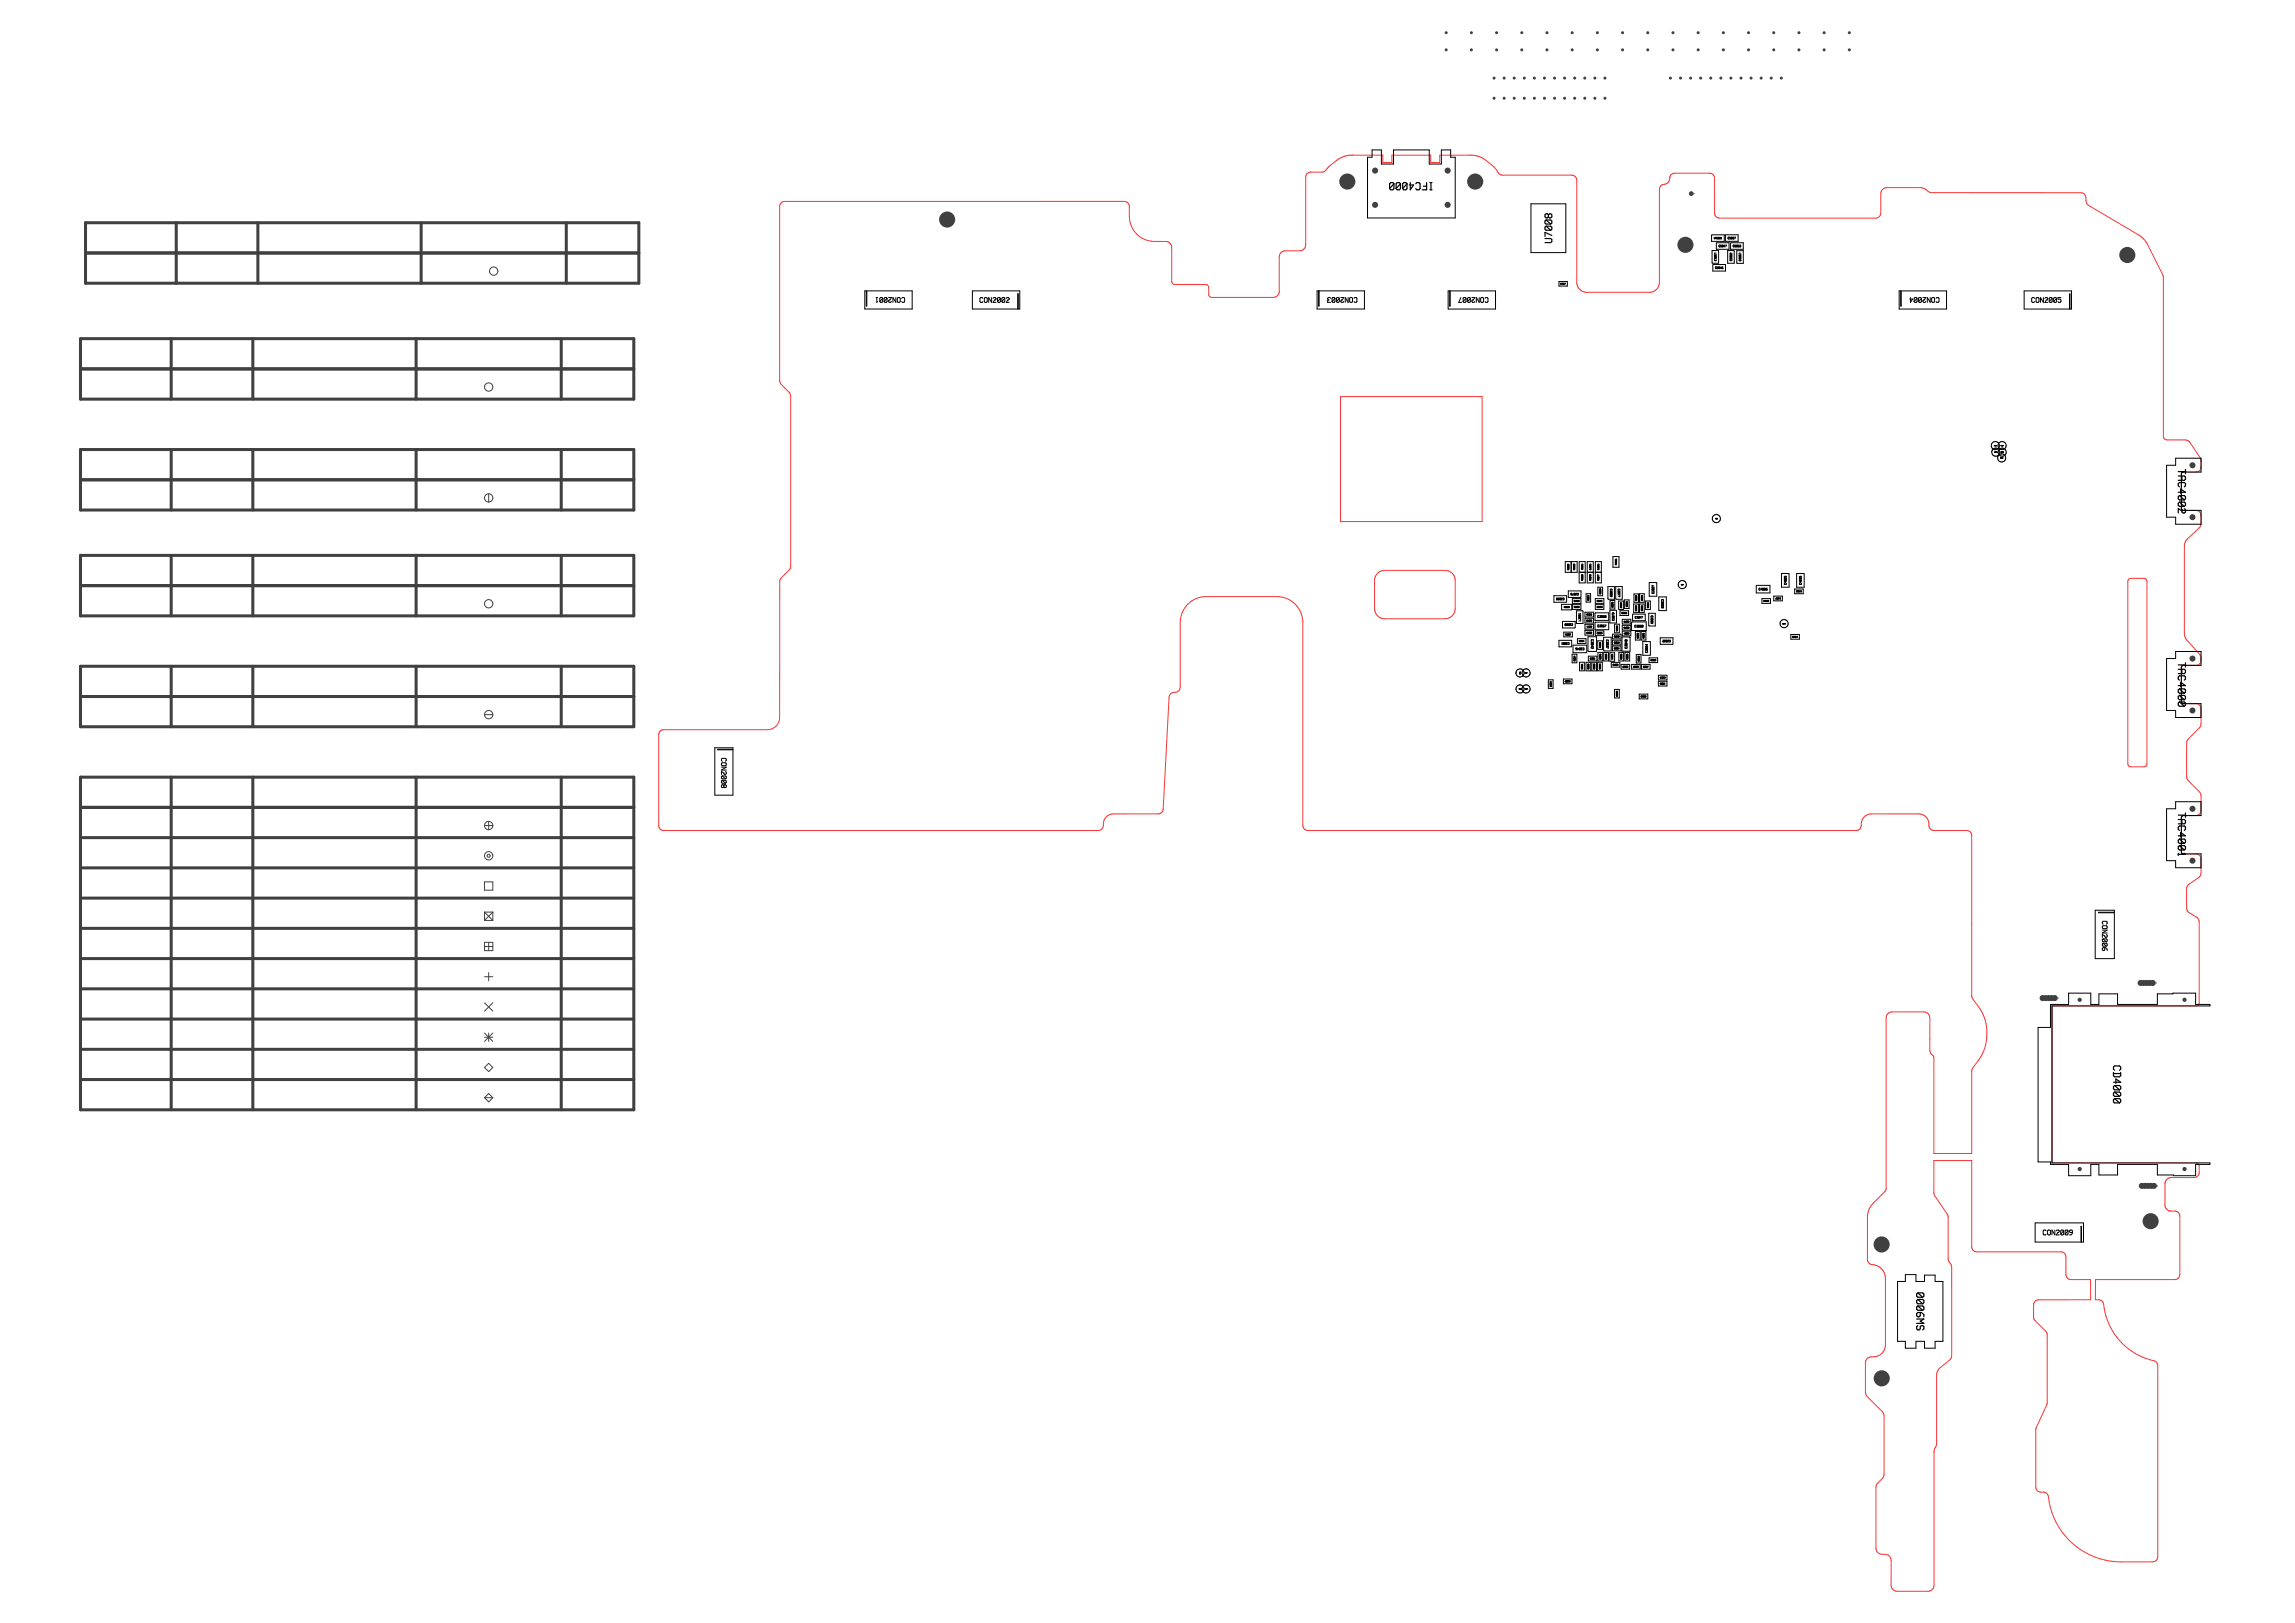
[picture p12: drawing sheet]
<svg xmlns="http://www.w3.org/2000/svg" width="297mm" height="210mm" viewBox="0 0 297 210" stroke-linecap="round" stroke-linejoin="round" font-family="sans-serif">
<defs><g id="words">
<g font-size="1.5">
<text x="178.1" y="24.7">IFC4000</text>
<text x="247.5" y="167" transform="rotate(90 247.5 167)">SW9000</text>
</g>
<text font-size="1.4" x="199.7" y="27.5" transform="rotate(90 199.7 27.5)">U7008</text>
<g font-size="1">
<text x="111.9" y="39.2">CON2001</text>
<text x="129.5" y="38.4" transform="rotate(-180 129.5 38.4)">CON2002</text>
<text x="170.4" y="39.2">CON2003</text>
<text x="187.3" y="39.2">CON2007</text>
<text x="245.7" y="39.2">CON2004</text>
<text x="265.7" y="38.4" transform="rotate(-180 265.7 38.4)">CON2005</text>
<text x="267.1" y="159.1" transform="rotate(-180 267.1 159.1)">CON2009</text>
</g>
<g font-size=".4">
<text x="222.7" y="34.5" transform="rotate(-180 222.7 34.5)">C5046</text>
<text x="223.1" y="31.7" transform="rotate(-180 223.1 31.7)">C5047</text>
<text x="223.8" y="32.7" transform="rotate(90 223.8 32.7)">C5052</text>
<text x="224.3" y="30.7" transform="rotate(-180 224.3 30.7)">C5057</text>
<text x="225" y="31.7" transform="rotate(-180 225 31.7)">C5053</text>
<text x="201.1" y="77.6">C3028</text>
<text x="202.9" y="77">C3075</text>
<text x="213.7" y="75.7" transform="rotate(90 213.7 75.7)">C3027</text>
<text x="228.4" y="76.1" transform="rotate(-180 228.4 76.1)">C4006</text>
<text x="230.8" y="74.5" transform="rotate(90 230.8 74.5)">C4005</text>
<text x="232.8" y="74.5" transform="rotate(90 232.8 74.5)">C4035</text>
<text x="201.7" y="83.4">C3081</text>
<text x="202.2" y="81">C3088</text>
<text x="204.3" y="79.4" transform="rotate(90 204.3 79.4)">L3001</text>
<text x="207.5" y="83.9" transform="rotate(-90 207.5 83.9)">C3037</text>
<text x="207.5" y="80.8" transform="rotate(-180 207.5 80.8)">C3067</text>
<text x="207.5" y="79.6" transform="rotate(-180 207.5 79.6)">C3068</text>
<text x="208.6" y="79.3" transform="rotate(90 208.6 79.3)">C3079</text>
<text x="210.2" y="82.8" transform="rotate(90 210.2 82.8)">C3040</text>
<text x="212.3" y="79.7" transform="rotate(-180 212.3 79.7)">C3047</text>
<text x="212.3" y="80.9" transform="rotate(-180 212.3 80.9)">C3050</text>
<text x="212.9" y="83.3" transform="rotate(90 212.9 83.3)">C3024</text>
<text x="214.8" y="83.1">C3032</text>
<text x="203.5" y="84.1">C3046</text>
</g>
<g font-size=".3">
<text x="222.5" y="30.7" transform="rotate(-180 222.5 30.7)">VR5001</text>
<text x="202.8" y="73" transform="rotate(90 202.8 73)">R3082</text>
<text x="203.6" y="73" transform="rotate(90 203.6 73)">R3083</text>
<text x="204.6" y="74.4" transform="rotate(90 204.6 74.4)">R3080</text>
<text x="205.7" y="74.4" transform="rotate(90 205.7 74.4)">R3078</text>
<text x="206.7" y="74.4" transform="rotate(90 206.7 74.4)">R3077</text>
<text x="209" y="72.3" transform="rotate(90 209 72.3)">R3026</text>
<text x="202.2" y="78.7">C3084</text>
</g>
<g font-size=".2">
<text x="202.4" y="36.6" transform="rotate(-180 202.4 36.6)">C7017</text>
<text x="203.5" y="77.9">C3078</text>
<text x="207" y="76.2" transform="rotate(90 207 76.2)">C3033</text>
<text x="207.1" y="77.7" transform="rotate(-180 207.1 77.7)">C3074</text>
<text x="211.6" y="77.1" transform="rotate(90 211.6 77.1)">R3009</text>
<text x="228.7" y="77.7" transform="rotate(-180 228.7 77.7)">C4090</text>
<text x="229.6" y="77.5">C4007</text>
<text x="232.3" y="76.6">C4010</text>
<text x="203.1" y="82" transform="rotate(-180 203.1 82)">C3082</text>
<text x="203.5" y="78.6">C3076</text>
<text x="204.8" y="82.9" transform="rotate(-180 204.8 82.9)">C3011</text>
<text x="205.1" y="79.6">C3066</text>
<text x="205.1" y="80.4">C3070</text>
<text x="205.1" y="81.2">C3071</text>
<text x="205.1" y="82">C3072</text>
<text x="207.1" y="81.8" transform="rotate(-180 207.1 81.8)">C3069</text>
<text x="207.1" y="78.5" transform="rotate(-180 207.1 78.5)">C3073</text>
<text x="209.3" y="82.3" transform="rotate(-180 209.3 82.3)">C3030</text>
<text x="209.3" y="83.8" transform="rotate(-180 209.3 83.8)">C3054</text>
<text x="209.3" y="83" transform="rotate(-180 209.3 83)">C3063</text>
<text x="209.9" y="82.1">C3004</text>
<text x="209.9" y="81.3">C3048</text>
<text x="209.9" y="80.5">C3049</text>
<text x="210.3" y="79.2" transform="rotate(-180 210.3 79.2)">C3065</text>
<text x="232.4" y="82.3" transform="rotate(-180 232.4 82.3)">C4014</text>
<text x="200.6" y="88.2" transform="rotate(90 200.6 88.2)">C3029</text>
<text x="202.3" y="88.3">C3009</text>
<text x="203.6" y="84.9" transform="rotate(90 203.6 84.9)">C3064</text>
<text x="204.6" y="85.9" transform="rotate(90 204.6 85.9)">C3021</text>
<text x="205.4" y="85.9" transform="rotate(90 205.4 85.9)">C3055</text>
<text x="206.2" y="85.9" transform="rotate(90 206.2 85.9)">C3058</text>
<text x="206.2" y="85.1" transform="rotate(-180 206.2 85.1)">C3051</text>
<text x="207" y="84.6" transform="rotate(90 207 84.6)">C3045</text>
<text x="207.7" y="84.6" transform="rotate(90 207.7 84.6)">C3038</text>
<text x="208.5" y="86.1">C3043</text>
<text x="209.7" y="84.6" transform="rotate(90 209.7 84.6)">C3035</text>
<text x="209.8" y="86.4">C3062</text>
<text x="210.5" y="84.6" transform="rotate(90 210.5 84.6)">C3036</text>
<text x="211.2" y="86.4">C3059</text>
<text x="211.9" y="84.9" transform="rotate(90 211.9 84.9)">C3013</text>
<text x="213.1" y="86.2" transform="rotate(-180 213.1 86.2)">C3057</text>
<text x="214.1" y="85.3" transform="rotate(-180 214.1 85.3)">C3089</text>
<text x="214.6" y="87.8">C3019</text>
<text x="215.3" y="88.4" transform="rotate(-180 215.3 88.4)">C3031</text>
<text x="212.1" y="90.2">C3010</text>
</g>
</g></defs>
<g fill="#404040">
<circle cx="218.9" cy="25.1" r=".31"/>
<circle cx="278.6" cy="127.2" r=".39"/>
<circle cx="278.2" cy="127.2" r=".39"/>
<circle cx="277.8" cy="127.2" r=".39"/>
<circle cx="277.4" cy="127.2" r=".39"/>
<circle cx="277" cy="127.2" r=".39"/>
<circle cx="264.3" cy="129.1" r=".39"/>
<circle cx="264.7" cy="129.1" r=".39"/>
<circle cx="265.1" cy="129.1" r=".39"/>
<circle cx="265.5" cy="129.1" r=".39"/>
<circle cx="265.9" cy="129.1" r=".39"/>
<circle cx="278.7" cy="153.4" r=".39"/>
<circle cx="278.4" cy="153.4" r=".39"/>
<circle cx="278" cy="153.4" r=".39"/>
<circle cx="277.6" cy="153.4" r=".39"/>
<circle cx="277.2" cy="153.4" r=".39"/>
</g>
<g fill="none" stroke="#404040" stroke-width=".39">
<path d="M11.1 28.8h71.6v7.8h-71.6zM11.1 32.7h71.6M22.8 28.8v7.8M33.4 28.8v7.8M54.5 28.8v7.8M73.3 28.8v7.8M10.4 43.8h71.6v7.8h-71.6zM10.4 58.2h71.6v7.8h-71.6zM10.4 47.7h71.6M22.2 43.8v7.8M22.2 58.2v7.8M32.7 43.8v7.8"/>
<path d="M32.7 58.2v7.8M53.8 43.8v7.8M53.8 58.2v7.8M72.6 43.8v7.8M72.6 58.2v7.8M10.4 71.9h71.6v7.8h-71.6zM10.4 75.8h71.6M10.4 62.1h71.6M22.2 71.9v7.8M32.7 71.9v7.8M53.8 71.9v7.8M72.6 71.9v7.8"/>
<path d="M10.4 86.2h71.6v7.8h-71.6zM10.4 90.1h71.6M22.2 86.2v7.8M32.7 86.2v7.8M53.8 86.2v7.8M72.6 86.2v7.8M10.4 100.6h71.6v43h-71.6zM10.4 104.5h71.6M10.4 108.4h71.6M10.4 112.3h71.6M10.4 116.2h71.6M22.2 100.6v43"/>
<path d="M32.7 100.6v43M53.8 100.6v43M72.6 100.6v43M10.4 120.1h71.6M10.4 124h71.6M10.4 127.9h71.6M10.4 131.9h71.6M10.4 135.8h71.6M10.4 139.7h71.6"/>
</g>
<g fill="none" stroke="#404040" stroke-width=".13">
<path d="M63.2 63.9v1.1M62.7 92.5a.54 .54 0 0 1 .5-.6 .54 .54 0 0 1 .6 .6M62.7 92.5a.54 .54 0 0 0 .5 .5 .54 .54 0 0 0 .6-.5M62.7 92.5h1.1M62.7 106.8a.54 .54 0 0 1 .5-.5 .54 .54 0 0 1 .6 .5M62.7 106.8a.54 .54 0 0 0 .5 .6 .54 .54 0 0 0 .6-.6M62.7 106.8h1.1M62.7 114.1h1.1v1.1h-1.1zM62.7 118v1.1M62.7 119.1h1.1M62.7 118h1.1M62.7 118l1.1 1.1"/>
<path d="M63.2 106.3v1.1M63.8 118v1.1M63.8 118l-1.1 1.1M62.7 121.9h1.1v1.1h-1.1zM62.7 122.5h1.1M62.7 126.4h1.1M62.7 129.8l1.1 1M62.7 134.2h1.1M62.7 133.7l1.1 1M63.2 121.9v1.1M63.2 125.8v1.1M63.2 133.7v1"/>
<path d="M63.2 137.6l.6 .5-.6 .6-.5-.6zM63.8 129.8l-1.1 1M63.8 133.7l-1.1 1M62.7 142l.5-.5 .6 .5M62.7 142l.5 .6 .6-.6M62.7 142h1.1"/>
<circle cx="63.9" cy="35.1" r=".54"/>
<circle cx="63.2" cy="50.1" r=".54"/>
<circle cx="63.2" cy="64.4" r=".54"/>
<circle cx="63.2" cy="78.1" r=".54"/>
<circle cx="63.2" cy="110.7" r=".2"/>
<circle cx="63.2" cy="110.7" r=".54"/>
</g>
<g fill="#404040">
<circle cx="190.9" cy="23.5" r="1.04"/>
<circle cx="174.4" cy="23.5" r="1.04"/>
<circle cx="278.3" cy="158" r="1.04"/>
<circle cx="275.3" cy="33" r="1.04"/>
<circle cx="218.1" cy="31.7" r="1.04"/>
<circle cx="122.6" cy="28.4" r="1.04"/>
<circle cx="243.5" cy="161" r="1.04"/>
<circle cx="243.5" cy="178.3" r="1.04"/>
<circle cx="282.7" cy="151.3" r=".27"/>
<circle cx="282.7" cy="129.4" r=".27"/>
<circle cx="269.1" cy="129.4" r=".27"/>
<circle cx="269.1" cy="151.3" r=".27"/>
<circle cx="178" cy="22.1" r=".39"/>
<circle cx="187.3" cy="22.1" r=".39"/>
<circle cx="178" cy="26.5" r=".39"/>
<circle cx="187.3" cy="26.5" r=".39"/>
<circle cx="207.7" cy="12.7" r=".2"/>
<circle cx="206.4" cy="12.7" r=".2"/>
<circle cx="205.1" cy="12.7" r=".2"/>
<circle cx="203.8" cy="12.7" r=".2"/>
<circle cx="202.5" cy="12.7" r=".2"/>
<circle cx="201.2" cy="12.7" r=".2"/>
<circle cx="199.9" cy="12.7" r=".2"/>
<circle cx="198.6" cy="12.7" r=".2"/>
<circle cx="197.3" cy="12.7" r=".2"/>
<circle cx="196" cy="12.7" r=".2"/>
<circle cx="194.7" cy="12.7" r=".2"/>
<circle cx="193.3" cy="12.7" r=".2"/>
<circle cx="207.7" cy="10.1" r=".2"/>
<circle cx="206.4" cy="10.1" r=".2"/>
<circle cx="205.1" cy="10.1" r=".2"/>
<circle cx="203.8" cy="10.1" r=".2"/>
<circle cx="202.5" cy="10.1" r=".2"/>
<circle cx="201.2" cy="10.1" r=".2"/>
<circle cx="199.9" cy="10.1" r=".2"/>
<circle cx="198.6" cy="10.1" r=".2"/>
<circle cx="197.3" cy="10.1" r=".2"/>
<circle cx="196" cy="10.1" r=".2"/>
<circle cx="194.7" cy="10.1" r=".2"/>
<circle cx="193.3" cy="10.1" r=".2"/>
<circle cx="230.5" cy="10.1" r=".2"/>
<circle cx="229.2" cy="10.1" r=".2"/>
<circle cx="227.9" cy="10.1" r=".2"/>
<circle cx="226.6" cy="10.1" r=".2"/>
<circle cx="225.3" cy="10.1" r=".2"/>
<circle cx="224" cy="10.1" r=".2"/>
<circle cx="222.7" cy="10.1" r=".2"/>
<circle cx="221.4" cy="10.1" r=".2"/>
<circle cx="220.1" cy="10.1" r=".2"/>
<circle cx="218.8" cy="10.1" r=".2"/>
<circle cx="217.5" cy="10.1" r=".2"/>
<circle cx="216.2" cy="10.1" r=".2"/>
<circle cx="239.3" cy="4.2" r=".2"/>
<circle cx="236.1" cy="4.2" r=".2"/>
<circle cx="232.8" cy="4.2" r=".2"/>
<circle cx="229.5" cy="4.2" r=".2"/>
<circle cx="226.3" cy="4.2" r=".2"/>
<circle cx="223" cy="4.2" r=".2"/>
<circle cx="219.8" cy="4.2" r=".2"/>
<circle cx="216.5" cy="4.2" r=".2"/>
<circle cx="213.2" cy="4.2" r=".2"/>
<circle cx="210" cy="4.2" r=".2"/>
<circle cx="206.7" cy="4.2" r=".2"/>
<circle cx="203.5" cy="4.2" r=".2"/>
<circle cx="200.2" cy="4.2" r=".2"/>
<circle cx="196.9" cy="4.2" r=".2"/>
<circle cx="193.7" cy="4.2" r=".2"/>
<circle cx="190.4" cy="4.2" r=".2"/>
<circle cx="187.2" cy="4.2" r=".2"/>
<circle cx="239.3" cy="6.5" r=".2"/>
<circle cx="236.1" cy="6.5" r=".2"/>
<circle cx="232.8" cy="6.5" r=".2"/>
<circle cx="229.5" cy="6.5" r=".2"/>
<circle cx="226.3" cy="6.5" r=".2"/>
<circle cx="223" cy="6.5" r=".2"/>
<circle cx="219.8" cy="6.5" r=".2"/>
<circle cx="216.5" cy="6.5" r=".2"/>
<circle cx="213.2" cy="6.5" r=".2"/>
<circle cx="210" cy="6.5" r=".2"/>
<circle cx="206.7" cy="6.5" r=".2"/>
<circle cx="203.5" cy="6.5" r=".2"/>
<circle cx="200.2" cy="6.5" r=".2"/>
<circle cx="196.9" cy="6.5" r=".2"/>
<circle cx="193.7" cy="6.5" r=".2"/>
<circle cx="190.4" cy="6.5" r=".2"/>
<circle cx="187.2" cy="6.5" r=".2"/>
<circle cx="283.7" cy="91.9" r=".39"/>
<circle cx="283.7" cy="85.2" r=".39"/>
<circle cx="283.7" cy="111.4" r=".39"/>
<circle cx="283.7" cy="104.6" r=".39"/>
<circle cx="283.7" cy="66.9" r=".39"/>
<circle cx="283.7" cy="60.2" r=".39"/>
</g>
<path d="M101.1 26.3l.4-.2h44l.4 .1 .2 .3v1.5a3.3 3.3 0 0 0 3.3 3.2h1.5a.83 .83 0 0 1 .7 1.1v4.1l.1 .3 .3 .1h4a.39 .39 0 0 1 .4 .4v1l.4 .3h8a.78 .78 0 0 0 .7-.8l.1-4.8 .3-.3 .3-.1h2a.79 .79 0 0 0 .8-1v-8.7l.2-.3 .3-.2h1.6a1.73 1.73 0 0 0 .9-.8l.9-.7a3.3 3.3 0 0 1 2.3-.7h3.8v.9h1.1v-.9h5.1v.9h1.1v-.9h4.3l.7 .1 .8 .4 1.3 1 .6 .9 .3 .1 9.1 .1 .4 .1 .1 .2 .2 .3v13.2a1.3 1.3 0 0 0 1.3 1.3h8.2a1.3 1.3 0 0 0 1.1-1.3l.1-12.1a.81 .81 0 0 1 .8-.6 .91 .91 0 0 0 .5-.9l.3-.4 .3-.1h4.5a.65 .65 0 0 1 .7 .7v4.6l.2 .3 .4 .2h20.4l.3-.2 .2-.3v-2.8a.78 .78 0 0 1 .8-.6h4.5l.4 .2 .6 .4h.3h19.3a.74 .74 0 0 1 .6 1 .78 .78 0 0 0 .4 .7l6.6 3.9a3 3 0 0 1 1 1.1l2.1 4.2v20.8l.3 .3h2.5l.3 .1 .3 .3 1.4 2.2v1.1l-.3 .4-.3 .1h-1.6l-.2 .1-.1 .1v4.6l.3 .1 1.8 .1 .4 .3v.3v1.4l-1.8 1.7-.2 .3-.1 .6v11.4l.2 .6 1.7 1.9a.88 .88 0 0 1-.4 1.5h-1.6l-.3 .2v4.5l.1 .2h.2l1.8 .1 .2 .1 .2 .3v2.4l-1.6 1.7-.2 .4v4.5l.2 .5 1.6 1.7v2.2l-.2 .4-.2 .2h-1.8l-.3 .2v4.5l.1 .2 .2 .1h1.8l.2 .2 .2 .4v1.8l-.1 .4-.2 .3-1.3 .9-.2 .5v2.7l.2 .3 1.1 .7 .3 .5v10.6a.39 .39 0 0 1-.4 .4h-18.6v20.3h18.6l.4 .2v1a.65 .65 0 0 1-.6 .7h-3.2a.78 .78 0 0 0-.6 .7v2.9a.78 .78 0 0 0 .8 .7l.7 .1 .2 .1 .2 .3v7.7l-.2 .5-.5 .2h-10.2v2.6a.8 .8 0 0 1 1 .6 8.5 8.5 0 0 0 6.8 7.4l.2 .2v.3v24.9l-.2 .3-.4 .2h-4.1a9.5 9.5 0 0 1-9.5-8.6l-.1-.3-.3-.1a.83 .83 0 0 1-1.1-.7v-7.6l1.4-3.3v-8.8l-.2-.5-1.5-1.5v-2l.3-.4 .3-.1h6.7v-2.6h-2.5l-.5-.2-.1-.5-.1-2.4-.1-.3-.4-.2h-11a.65 .65 0 0 1-.6-.7v-11.1h-4.9v4.2l.1 .4 1.7 2.5v5.6l.5 1.1v11.4l-.2 .5-1.3 1a1.3 1.3 0 0 0-.5 1.1v8.8l-.3 1.1v17.4a.78 .78 0 0 1-.8 .6h-4.2a.78 .78 0 0 1-.6-.8v-3.4a.91 .91 0 0 0-1.1-.6 .78 .78 0 0 1-.8-.8v-7.9l.2-.5a1.48 1.48 0 0 0 .8-1.2v-7.7l-.2-.4-2-1.9-.2-.4v-4.1a.84 .84 0 0 1 1-.6 1.57 1.57 0 0 0 1.6-1.6v-8.7a1.92 1.92 0 0 0-2-1.7l-.2-.3-.1-.3v-5.7a2.59 2.59 0 0 1 .7-1.6l1.5-1.5 .2-.5v-22a.78 .78 0 0 1 .8-.8l4.3 .1a.78 .78 0 0 1 .5 .7v4.2l.1 .3 .4 .4 .1 .3v12.3h4.9v-10.6l.1-.4 .7-1a6 6 0 0 0 .1-6.9l-.8-1.1-.1-.3v-20.9l-.2-.4-.4-.1h-4.3a.76 .76 0 0 1-.7-1.1 1.31 1.31 0 0 0-1.3-1.1h-6.3a1.38 1.38 0 0 0-1.1 1.6l-.3 .4-.4 .2-71.1-.1-.4-.3-.1-.3v-26.6a3.4 3.4 0 0 0-3.4-3h-9.4a3.4 3.4 0 0 0-3.1 3.4v8.6a.91 .91 0 0 1-1 .4l-.4 .4v.2l-.8 14.5a.65 .65 0 0 1-.6 .6h-6.1a1.33 1.33 0 0 0-1 1.5 .65 .65 0 0 1-.7 .7l-56.3-.1-.4-.1-.2-.5v-11.7a.65 .65 0 0 1 .7-.7h13.7a1.57 1.57 0 0 0 1.3-1.6v-17.6l.2-.4 1.1-1.1 .1-.5v-21.9l-.1-.4-1.2-1.3-.1-.4v-22.5zM216.1 23.1h.1M173.5 51.3h18.3v16.2h-18.3zM178.3 74.2l.3-.3 .6-.1h7.8a1.3 1.3 0 0 1 1.3 1.3v3.7a1.31 1.31 0 0 1-1.3 1.3h-7.8a1.3 1.3 0 0 1-1.3-1.3v-3.9zM275.5 74.9l.3-.1h1.7a.39 .39 0 0 1 .3 .4v23.6a.39 .39 0 0 1-.3 .4h-1.7a.39 .39 0 0 1-.4-.4v-23.6z" fill="none" stroke="#f83939" stroke-width=".13"/>
<g fill="none" stroke="#000" stroke-width=".13">
<path d="M177.6 19.4h1.2v1.8h1.5v-1.8h4.7v1.8h1.5v-1.8h1.2v.9h.6v7.9h-11.3v-7.9h.6zM111.9 37.6h.2v2h.1v-2h5.8v2.4h-6.1zM116.2 38.5h.2l.1 .1v.4l-.1 .1h-.2l-.1-.1v-.4zM116.7 38.6l.1-.1h.2l.1 .1v.4l-.1 .1h-.2l-.1-.1M125.8 37.6h6.2v2.4h-.2v-2h-.1v2h-5.9zM129.8 38.5h.1l.1 .1M130 38.6v.4l-.1 .1h-.1M130 38.6l-.3 .4M130.2 38.6l.1-.1h.2l.1 .1-.4 .5h.4M170.4 37.6h.2v2h.1v-2h5.9v2.4h-6.2zM174.7 38.5h.2l.1 .1v.4l-.1 .1h-.2M175.2 38.6l.1-.1h.2l.1 .1v.4l-.1 .1h-.2l-.1-.1"/>
<path d="M187.4 37.6h.2v2h.1v-2h5.8v2.4h-6.1zM191.7 38.5h.2l.1 .1v.4l-.1 .1h-.2M192.2 38.6l.1-.1h.2l.1 .1v.4l-.1 .1h-.2l-.1-.1M198.1 26.4h4.5v6.3h-4.5zM201.7 36.4h1.1v.6h-1.1zM202.5 36.7h.1l-.1 .1M221.5 30.4h1.6v.8h-1.6zM221.6 32.4h.8v1.7l-.8-.1zM221.7 34.2h1.6v.9h-1.6zM221.9 33.4v.1M221.9 33v.1h.1v-.1h.1v.1M221.9 33.2h.2v.1"/>
<path d="M221.9 33.2v.1h.2M221.9 33.6v.1h.1M221.9 33.2l.2 .1M222 33.7h.1M222.1 33.4l-.2 .1M222.1 33.6v.1h-.1M222.1 32.7h-.2v.2M222.1 31.5l1.7-.1v.9h-1.7zM222.6 30.7h.1M222.6 30.7v.2M222.6 30.7l-.1 .2M222.7 30.7l.1 .2"/>
<path d="M222.7 30.9h.1M223 34.5l-.2 .1v.1l.1 .1 .1-.1h-.2M223.3 31.7h.1l-.1 .2M223.3 30.4h1.6v.8h-1.6zM223.6 32.4l.8 .1v1.6h-.8zM224 31.5l1.6-.1v.9h-1.6zM224.5 30.7h.1l-.1 .2M224.8 32.4h.8v1.7l-.8-.1zM225.1 33.4v.1M225.1 33v.1h.1v-.1h.1v.1M225.1 33.2v.1h.2M225.1 33.6v.1h.2"/>
<path d="M225.1 33.2h.2v.1M225.1 33.6h.2v.1M225.1 33.2l.2 .1M225.1 33.6l.2 .1M225.1 31.7h.2l-.1 .1M225.2 31.8h.1M225.2 31.8v.1h-.1M225.3 33.4l-.2 .1M225.3 32.8h-.2v.1M245.8 37.6h.2v2v-2h5.9v2.4h-6.1zM250.1 38.5h.2l.1 .1v.4l-.1 .1h-.2M250.6 38.6v-.1h.2l.1 .1v.4l-.1 .1h-.2v-.1"/>
<path d="M261.9 37.6h6.2v2.4h-.2v-2h-.1v2h-5.9zM265.9 38.5h.1l.1 .1M266.1 38.6v.4l-.1 .1h-.1M266.1 38.6l-.3 .4M266.7 38.5h-.4v.2h.3l.1 .1-.1 .3h-.2l-.1-.1M258.1 57.6v.1M258.1 57.6h.1M258.1 57.7h.2M258.2 58.5h.1M258.2 57.7h.1M258.2 57.6v.1M258.2 58.5h-.1"/>
<path d="M258.2 57.6h.1M258.2 58.5h.2M258.3 58.5h.1M258.3 57.7h.1M258.3 57.6v.1M258.3 57.6h.1M258.4 57.6v.1M258.4 58.5h.1M258.9 59.2v.1M258.9 59.2h.1M259 58.5h.1M259 57.6l.2 .1"/>
<path d="M259 59.2v.1M259 59.3h.1M259 59.2h.1M259 57.6v.1M259 57.6h.1M259 57.7h.1M259.1 58.5h.1M259.1 57.6h.1M259.1 59.2h.1M259.1 57.7h.1M259.1 59.2v.1M259.1 59.3h.1"/>
<path d="M259.2 58.5h.1M259.2 57.6v.1M259.2 59.2v.1M259.2 59.2l-.1 .1M259.2 59.2l-.3 .1M259.2 57.6h.1M259.2 58.5h-.2M259.2 58.5h-.1M201.1 77.1h1.6v.8h-1.6zM202.1 78.2h1.3v.7h-1.3zM202.3 77.4h.1v.2h-.1M202.6 72.7h1.5v1.4h-1.5z"/>
<path d="M203 76.5h1.6v.7l-1.6 .1zM203 78.5h.1v.1h-.1M203.3 72.7v1.4M203.5 77.5h1.1v.6h-1.1zM203.5 78.2h1.1v.7h-1.1zM204 79l.9 .1v1.6h-.9zM204.1 76.8h.2v.2h-.2M204.3 77.7h.1l-.1 .1M204.3 78.5h.1l-.1 .1M204.4 72.7h.7v2.7h-.7zM204.4 74.1h.7M204.4 74h.7"/>
<path d="M204.7 73h.1v.1v-.1M204.7 73.6v.1M204.7 73.3h.1v.1M204.7 73.3l.1 .1M204.7 73.3v.1h.1M204.7 73.2h.1M204.8 73.5h-.1h.1M204.8 73.2h.1M204.8 73.5h.1M204.8 73l-.1 .1M204.8 73.6l-.1 .1M204.8 73.2v.1v-.1"/>
<path d="M205.1 79.2h1.1v.6h-1.1zM205.3 76.8h.5v1.1h-.5zM205.4 72.7h.8v2.7h-.8zM205.4 74.1h.8M205.4 74h.8M205.5 77.1h.1M205.5 77.2l.1 .1M205.5 77.3v.1h.1M205.5 77.3h.1v.1M205.5 77.6l.1 .1M205.5 77.3l.1 .1M205.6 77.5h-.1h.1"/>
<path d="M205.6 77.5h.1M205.6 77.2v.1M205.6 77.6v.1M205.7 73h.2v.1l-.1-.1M205.7 73.6l.1 .1 .1-.1-.1 .1M205.7 73.3l.2 .1M205.7 73.3h.2v.1M205.7 73.3v.1h.2M205.7 73.2h.1M205.8 73.2h.1M205.8 73l-.1 .1M205.9 73.2v.1l-.1-.1"/>
<path d="M205.9 73.5v.1l-.2-.1M205.9 79.5h.1v.1h-.1M206.5 77.5h1.1v.6h-1.1zM206.5 78.2h1.1v.7h-1.1zM206.5 72.7h.7v2.7h-.7zM206.5 74.1h.7M206.5 74h.7M206.5 79.3h1.7v1h-1.8zM206.8 73h.1v.1l-.1-.1M206.8 76h.6v1.1h-.6zM206.8 73.3l.1 .1M206.8 73.7v-.1l.1 .1"/>
<path d="M206.8 73.2v.1M206.8 73.3v.1h.1M206.8 73.3h.1v.1M206.8 73.3h.1M206.8 73.7h.1M206.8 73.2h.1M206.8 73.6v.1M206.8 73v.1M206.9 73.2v.1l-.1-.1M206.9 73.5v.1l-.1-.1M207.2 78.5h.1M207.2 78.6h.1"/>
<path d="M207.3 78.5h.1M207.3 78.5v.1M207.3 77.8h-.1l.1-.1v.1M207.3 78.6h.1M207.7 79.8h.1M207.7 79.8v-.1h.1v.1M207.7 79.8v.1h.1v-.1M208.1 75.9h.8v1.6h-.8zM208.3 79h.9v1.6h-.9zM208.4 77.7h.6v1.1h-.6zM208.4 76.4v-.2h.2v.2M208.4 76.6h.2v.2"/>
<path d="M208.4 76.6l.2 .2M208.4 76.4v.1h.1M208.4 76.6v.2h.2M208.5 76.5h.1M208.6 77.1v.1l-.2-.1v.1M208.6 76.9v.1l-.2-.1v.1M208.6 78.5h.1v.1M208.6 78.2h.1v.1M208.6 78.5l.1 .1M208.6 78v-.1h.1v.1M208.6 78.1h.1M208.6 78.2v.1h.1"/>
<path d="M208.6 78.2l.1 .1M208.6 76.4v.2l-.1-.1M208.7 78.4h-.1h.1M208.7 78.1h.1M208.7 78.4h.1M208.7 78.3v.1M208.7 72h.8v1.4h-.8zM208.7 78.1v.1v-.1M209.1 75.9h.8v1.6h-.8zM209.4 76.4v-.2h.2v.2M209.4 76.6h.2v.2M209.4 76.4v.1h.1"/>
<path d="M209.4 76.6v.2h.2M209.4 76.6l.2 .2M209.5 77.8h.6v1.1h-.6zM209.5 76.5h.1M209.6 76.4v.2l-.1-.1M209.6 76.9v.1l-.2-.1M209.6 77.1v.1l-.2-.1M209.6 79h1.2v.6h-1.2zM209.7 78.4v.1M209.7 78.1l.1 .1M209.7 78.3l.1 .1M209.7 78.3h.1v.1"/>
<path d="M209.7 78.1v-.1h.1v.1M209.8 78.2h.1M209.8 78.4l-.1 .1M209.8 78.5l.1 .1M209.9 78.1v.1h-.1M209.9 78.6h-.1l-.1-.1v.1M210.2 77.6h.6v1.1h-.6zM210.4 77.9h.1h.1M210.4 77.9h.1M210.4 78v.1M210.4 78.1h.1M210.5 78.1l-.1 .1h.2"/>
<path d="M210.5 78.3h-.1l.2 .1M210.5 78.1h.1v.1M210.5 78.3h.1v.1M210.5 78h-.1M210.5 78.1l.1 .1M210.5 78.3l.1 .1M210.5 78.4h-.1l.1 .1M210.5 78.4h.1l-.1 .1M210.5 78.1h.1M210.5 78v.1M210.5 78.4v.1M210.5 79.3h-.1h.1l-.1 .1"/>
<path d="M210.6 78v.1h-.1M210.6 77.9h.1M211.3 79.5h1.6v.8h-1.6zM211.4 78.2h.6v1.1h-.6zM211.5 76.9h.5v1h-.5zM211.6 78.8v.1M211.6 78.7l.1 .1M211.6 78.9h.1M211.7 78.5v-.1h.1v.1M211.7 78.5v.1M211.7 78.9v.1M211.7 78.9v-.1l.1 .1"/>
<path d="M211.7 78.7h.1M211.7 78.8h.1M211.7 78.7h-.1M211.7 78.7l.1 .1M211.7 78.8h-.1M211.7 78.6h.1M211.7 79h.1M211.8 78.5v.1h-.1M211.8 78.9v.1h-.1M211.8 78.7v.1M212.2 76.8h.6v1.1h-.6zM212.2 78.2h.6v1.1h-.6z"/>
<path d="M212.4 78.7l.1 .1M212.4 78.8v.1l.1-.1 .1 .1M212.4 77.6h.1v.1M212.4 78.5v-.1h.1v.1M212.4 78.7h.1v.1M212.4 77.3v.1h.1M212.4 77.1h.1M212.4 77.2l.1 .1M212.4 77.6v.1h.1M212.4 78.5l.1 .1M212.4 78.7v.1h.1M212.4 77.3h.1v.1"/>
<path d="M212.4 77.3l.1 .1M212.4 77.6l.1 .1M212.4 79.8h.2l-.1 .2M212.5 77.6l-.1-.1 .2 .1M212.5 77.2v.1M212.5 77.5h.1M212.5 78.6h.1M212.5 77.5v.1M212.5 78.9v.1l-.1-.1v.1M212.6 77.2v.1h-.1M212.6 78.5v.1h-.1M213 77.8h.6v1.1h-.6z"/>
<path d="M213.2 78.4v.1M213.2 78.1l.1 .1M213.2 78.3v.1h.1M213.2 78.3h.1v.1M213.2 78.1v-.1h.1v.1M213.2 78.5v.1l.1-.1v.1M213.2 78.3l.1 .1M213.3 78.2h.1M213.3 78.4l-.1 .1M213.3 78.1v.1M213.4 79.4h.8v1.6l-.8-.1zM213.4 75.4h1v1.8h-1z"/>
<path d="M213.7 79.8v-.1h.2v.1M213.7 79.9v.1h.1M213.8 80h.1M213.9 79.9v.1h-.1M214.7 77.2h.9v1.8l-.9-.1zM215.1 78.5h.1v.2M215.1 78.5v.2h.1M215.1 77.7v-.1h.2l-.1 .1M215.1 77.8l-.1 .1h.2M215.1 78v.2h.1M215.1 78h.1v.2M215.1 78l.1 .2"/>
<path d="M215.1 78.5l.1 .2M215.2 77.9h.1M215.2 78.3v.1l-.2-.1v.1M215.3 77.8v.2l-.1-.1M217.6 75.6h.1M217.6 75.6v.1M217.6 75.7h.1M217.6 75.6l.1 .1M217.7 75.6v.1M217.7 75.7h.1M217.7 75.6l-.1 .1M217.7 75.6h.1"/>
<path d="M217.8 75.7h.1M217.8 75.6v.1M222 67.1h.2M222 67.1h.1M222.1 67.1h-.1M222.1 67.1h.1M222.2 67.1h.1M222.2 67.1h-.1M227.3 75.8l1.8-.1v1h-1.8zM228 77.5h1.1v.6h-1.1zM228.7 76.1l-.2 .1v.1l.2 .1v-.2h-.2M228.9 77.7v.1h-.1"/>
<path d="M228.9 77.7h-.1v.1M228.9 77.7l-.1 .1M229.5 77.1h1.2v.6h-1.2zM230.2 77.4h.1l-.1 .1M230.3 77.4h.1v.1h-.1M230.5 74.2l1 .1v1.7h-1zM232.2 76.2h1.2v.6h-1.2zM232.5 74.2l1 .1v1.7h-1zM233 76.5h.1v.1h-.1M280.4 60.2h1.2v-.9h3.2v1.8h-2.3l-.2 .2v4.6l.3 .1h2.2v1.8h-3.2v-.9h-1.2zM92.5 96.8h2.4v.2h-2h2v5.9h-2.4zM93.4 98.8l.1-.1h.4l.1 .1v.2l-.1 .1h-.4l-.1-.1z"/>
<path d="M93.4 99.3h.6l-.6 .3h.6M93.5 98.5l-.1-.1v-.2l.1-.1h.4l.1 .1v.2l-.1 .1M93.9 99.8l.1 .1v.2l-.1 .1-.5-.4v.4M196.6 89.2l.2-.1-.1 .1M196.6 89.1v.1M196.6 89.1h.1M196.7 87h.1M196.7 87v.1M196.7 87.2h.1M196.7 87.1v.1M196.7 87.1h.1M196.7 89.2h.1"/>
<path d="M196.7 86.9v.2M196.7 89.1h.1M196.7 89.1v.1M196.8 89.2h.1M196.8 89.1l-.1 .1M196.8 89.1v.1M197.4 87l.2 .1M197.4 89.1h.2M197.4 87v.1M197.4 89.1v.1M197.4 87.1h.1M197.4 89.1h.1"/>
<path d="M197.5 87v.1M197.5 87.1h.1M197.5 89.2h.1M197.5 89.1h.1M197.5 89.1v.1M197.6 87v.1M197.6 89.1l-.1 .1M197.6 87.1h.1M197.6 87.1h-.1M197.6 89.2h.1M197.6 89.1v.1M197.6 89.1h.1"/>
<path d="M200.4 88h.6v1.1h-.6zM201.7 82.8h1.7v.8l-1.7 .1zM202.2 80.4h1.6v.8l-1.6 .1zM202.3 87.9h1.1v.6h-1.1zM202.4 81.8h1.1v.6h-1.1zM202.7 83.4h.2M202.7 83.2h.2M202.9 83.2h.2l-.1 .2h-.1M203.1 88.1h.1v.1h-.1M203.2 82.1v.1M203.4 80.7h.1v.2h-.1M203.5 84.6h.6v1.2h-.6z"/>
<path d="M203.6 83.5h1.7v.9l-1.7 .1zM204.1 82.6h1.1v.7h-1.1zM204.4 85.7h.6v1.1h-.6zM204.8 83.9h.2v.1h-.2M205 82.9h-.1M205 82.9v.1M205.1 81.6h1.1v.6h-1.1zM205.1 80.8h1.1v.6h-1.1zM205.1 80h1.1v.6h-1.1zM205.2 85.7h.7v1.1h-.7zM205.5 82.4h1.1v1.9l-1.1-.1zM205.6 84.9h1.1v.6h-1.1z"/>
<path d="M205.8 81.2h.1M205.8 81h.1M205.9 81h.1v.1h-.1M205.9 80.3h.1v.1h-.1M205.9 81.8h.1v.1h-.1M205.9 83.6h.3l-.2-.1v.2M206 83.3h.1v.1M206 83l-.1 .1h.2M206 83.3l-.1 .1h.2M206 82.9v-.1h.1v.1M206 83.3l.1 .1M206 85.7h.6v1.1h-.6z"/>
<path d="M206.1 83.1h.1M206.1 83.8v.1l-.2-.1v.1M206.2 83v.2l-.1-.1M206.4 85.3h.1M206.4 85.2v.1M206.5 81.6h1.1v.6h-1.1zM206.5 80.5h1.7v1h-1.8zM206.7 85.7h.7v1.1h-.7zM206.8 82.9h.6v1.1h-.6zM206.8 84.4h.6v1.1h-.6zM207 83.6h.1h-.1v.1M207 83.8h.1l-.1-.1v.1"/>
<path d="M207 83.4l.1 .1zM207 86v-.1h.1v.1M207 86.1h.1M207 86.2h.1v.1M207 86.2v.1h.1M207 86.3v.1h.1M207 86.3h.1v.1M207 86.2l.1 .1M207 86.3l.1 .1M207 83.3l.1 .1M207 83.4h.1M207.1 86.5h-.1h.1v.1"/>
<path d="M207.1 86.1h.1M207.1 83.2h-.1M207.3 81.9v.1zM207.3 82h-.1M207.5 82.5h1v1.7h-1zM207.5 84.4h.7v1.1h-.7zM207.7 80.9h.1l-.1 .2M207.9 83v.1h.1M207.9 83v-.2h.2v.2M207.9 83.3v.1h.2M207.9 83.5v.1h.1M207.9 83.3h.2v.1"/>
<path d="M207.9 83.3l.2 .1M208 83.1h.1M208 83.6h.1M208.1 83v.2l-.1-.1M208.1 83.5v.1h-.1M208.1 83.7v.2l-.2-.1M208.3 84.5h.6v1.1h-.6zM208.5 85.7h1.1v.6h-1.1zM208.6 85.2h.1l-.1-.1v.1M208.6 84.8h.1M208.6 84.7v.1M208.6 85.3h.1"/>
<path d="M208.6 84.7h.1M208.6 84.8v.1M208.6 85v.1h.1M208.6 85h.1v.1M208.6 84.7h.1v.1M208.6 85l.1 .1M208.6 84.9h.1M208.7 82.1h1.1v.6h-1.1zM208.7 82.8h1.1v.6h-1.1zM208.7 83.6h1.1v.6h-1.1zM208.7 85.3h-.1M208.7 84.8v.1h-.1"/>
<path d="M208.9 89.2h.7v1.1h-.7zM208.9 80.8h.7v1.1h-.7zM209.2 81.1h.1M209.2 81v.1M209.2 81.6h.1M209.2 89.7v.1h.1M209.2 89.5v-.1l.1 .1M209.2 89.6h.1M209.2 90v.1M209.2 89.7h.1v.1M209.2 89.7l.1 .1M209.2 81h.1v.1"/>
<path d="M209.2 81.3h.1v.1M209.2 81.4v.1l.1-.1v.1M209.2 81.5l.1 .1M209.2 81.5v.1M209.2 81.1l.1 .1M209.2 81.3l.1 .1M209.2 81h.1M209.2 89.9v-.1v.1M209.2 89.6l.1 .1M209.2 89.9h.1M209.3 81.2h.1M209.3 81.5l-.1 .1"/>
<path d="M209.3 89.8l-.1 .1M209.3 86h.1v.1h-.1M209.3 89.6v.1M209.3 90v.1h-.1M209.3 81.1v.1M209.5 83.1h.1M209.5 83.2h.1M209.5 84.4h.6v1.1h-.6zM209.5 83.1v.1M209.5 82.3v.1M209.5 83.9v-.1v.2M209.8 86h1.1v.6h-1.1z"/>
<path d="M209.9 82.4l1.1 .1v1.8h-1.1zM209.9 81.7h1.1v.6h-1.1zM209.9 80.1h1.1v.6h-1.1zM209.9 80.9h1.1v.6h-1.1zM210.3 84.4h.6v1.1h-.6zM210.6 86.2h.1v.1h-.1M210.7 81.9h.1v.1h-.1M210.7 80.4h.1v.1h-.1M210.7 81.2h.1v.1h-.1M211.2 86h1.1v.6h-1.1zM211.2 80.5h1.8v1.1h-1.9v-1zM211.6 81.7h.6v1.1h-.6z"/>
<path d="M211.8 84.7h.6v1.1h-.6zM211.9 82.4h.1M211.9 82.5v.1l.1-.1v.1M211.9 82.2v.1h.1M211.9 82v-.1l.1 .1M211.9 82.1h.1M211.9 82.2h.1v.1M211.9 82.2l.1 .1M211.9 82.5h.1M211.9 86.2h.1v.1h-.1M212 82.4h.1M212 82.1v.1l-.1-.1"/>
<path d="M212.1 89.8h1.1v.6h-1.1zM212.4 81.7h.6v1.1h-.6zM212.4 86h1.1v.6h-1.1zM212.6 83l1 .1v1.7h-1zM212.6 82.4h.1M212.6 80.9v.3l-.1-.1M212.6 80.9h-.1v.2M212.6 80.9l-.1 .2M212.6 82v-.1l.2 .1h-.1M212.6 82.2h.1M212.6 82.2v.1h.1M212.6 82.2h.2l-.1 .1"/>
<path d="M212.6 82.6v-.1l.2 .1M212.6 82.6h.1M212.6 82.1v.1M212.6 82.2l.1 .1M212.7 82.1h.1M212.7 82.5v.1M212.7 82.1v.1M212.7 82.4h.1M212.8 82.1v.1l-.1-.1M212.8 82.4h.1M212.8 82.4h-.1M212.9 90.1h.1v.1h-.1"/>
<path d="M213.2 86.2h.1l-.1 .1M213.4 85.1h1.1v.6h-1.1zM213.7 80.1v.1h.2M213.7 80.3v.2h.2M213.7 80.5v.2l.2-.2v.2M213.7 80.1h.2v.1M213.7 80.3l.2 .1v.1M213.7 80.1l.2 .1M213.7 80.3l.2 .2M214.3 85.4h-.1l.1 .1h-.1M214.6 87.4h1.1v.6h-1.1zM214.6 88.2h1.1v.6h-1.1z"/>
<path d="M214.9 82.5h1.6v.8l-1.6 .1zM215.4 87.7v.1M215.4 87.6h.1M215.4 87.6h.1l-.1 .2M215.4 88.4v.1M215.4 88.5h.1M216 82.9h.2l-.1 .2-.1-.1M230.7 80.7h.1M230.8 80.7h.1M230.8 80.7h-.1M230.9 80.7h.1M231 80.7h.1"/>
<path d="M231.1 80.7h-.1M231.8 82.1h1.1v.6h-1.1zM232.6 82.4h-.1l.1-.1v.2M280.4 85.2h1.2v-.9h3.2v1.8h-2.3l-.2 .3v4.5l.3 .1h2.2v1.8h-3.2v-.9h-1.2zM93.5 100.4l-.1 .1v.2l.1 .1h.4M93.5 101l-.1 .1v.1l.1 .1h.4M93.5 100.4h.4l.1 .1v.2l-.1 .1M93.5 101h.4l.1 .1v.1l-.1 .1M93.5 100.4l.4 .4M93.5 101l.4 .3M93.7 101.6l-.1-.1-.2 .1v.2l.1 .1 .2-.1M93.7 101.6l.1-.1 .2 .1v.2l-.1 .1-.2-.1"/>
<path d="M93.7 101.6v.2M271.1 117.8h2.5v.2h-2v.1h2v5.9h-2.5zM272.1 119.9l.1-.1h.4l.1 .1v.2l-.1 .1h-.4l-.1-.1zM272.2 119.6l-.1-.1v-.2l.1-.1h.4l.1 .1v.2l-.1 .1M280.4 104.6h1.2v-.9h3.2v1.8h-2.3l-.2 .3v4.5l.3 .2h2.2v1.8h-3.2v-.9h-1.2zM265.4 130h2.3v-1.5h2.9v1.5h1v-1.4h2.4v1.4h5.2v-1.4l4.9-.1v1.5h1.9v.2h-20.4v20.3h20.4v.2h-1.9v1.4l-4.9-.1v-1.3h-5.2v1.3h-2.4v-1.3h-1v1.4h-2.9v-1.4h-2.3v-.4h-1.6v-17.4h1.6zM272.1 120.3h.6l-.6 .4h.6M272.2 121.5l-.1 .1v.2l.1 .1h.4M272.2 122l-.1 .1v.2l.1 .1h.4M272.2 121.5h.4l.1 .1v.2l-.1 .1M272.2 122h.4l.1 .1v.2l-.1 .1M272.2 121.5l.4 .4"/>
<path d="M272.2 122l.4 .4M272.4 122.6v.3l-.1 .1-.2-.1v-.2l.1-.1h.3l.2 .2v.2M272.6 120.9l.1 .1v.2l-.1 .1-.5-.4v.4M263.4 158.2h6.2v2.5h-.2v-2h-.1v2h-5.9zM267.3 159.2h.2l.1 .1M267.6 159.3v.4l-.1 .1h-.2M267.6 159.3l-.3 .4M268.2 159.5h-.3l-.1-.1 .1-.2h.2l.1 .1v.3l-.2 .2h-.2M245.6 165.8h1v-.9h1.3v.9h1.2v-.8h1.3v.8h1v7.8h-1v.8h-1.3v-.8h-1.2v.8h-1.3v-.8h-1z"/>
<circle cx="258.2" cy="57.7" r=".53"/>
<circle cx="258.3" cy="58.5" r=".53"/>
<circle cx="259" cy="59.3" r=".53"/>
<circle cx="259.1" cy="57.7" r=".53"/>
<circle cx="259.1" cy="58.5" r=".53"/>
<circle cx="217.7" cy="75.6" r=".53"/>
<circle cx="222.1" cy="67.1" r=".53"/>
<circle cx="196.7" cy="89.1" r=".53"/>
<circle cx="196.7" cy="87.1" r=".53"/>
<circle cx="197.5" cy="87.1" r=".53"/>
<circle cx="197.5" cy="89.1" r=".53"/>
<circle cx="230.9" cy="80.7" r=".53"/>
</g>
<g fill="none" stroke="#000" stroke-width=".16">
<path d="M184.2 24.1h.4M184.6 23.6v1h-.5M185 24.6h.3M185 23.6h.3M185.2 23.6v1M281.9 61.6h.8l.1 .1v.3l-.1 .1h-.8M281.9 63.7h.9l-.6-.4v.5M281.9 61h.9M282.1 63l-.2-.1v-.3l.2-.2h.6l.1 .2v.3l-.1 .1M282.1 64.1h.6l.1 .2v.2l-.1 .2M282.1 65h.6l.1 .1v.3l-.1 .1M282.1 64.1l-.2 .2v.2l.2 .2h.6"/>
<path d="M282.1 65l-.2 .1v.3l.2 .1h.6M282.1 64.1l.6 .6M282.1 65l.6 .5M282.4 61.6v.5M282.7 65.8l.1 .2v.2l-.1 .2h-.2l-.1-.2v-.1l-.5-.3v.6M282.8 60.7v.6M281.9 86.6h.8l.1 .1v.3l-.1 .2h-.8M281.9 86h.9M281.9 88.7h.9l-.6-.4v.5M282 88l-.1-.1v-.3l.1-.2h.7l.1 .2v.3l-.1 .1M282 89.1h.7l.1 .2v.3l-.1 .1M282 90h.7l.1 .1v.3l-.1 .1"/>
<path d="M282 90.8h.7l.1 .2v.2l-.1 .2M282 89.1l-.1 .2v.3l.1 .1h.7M282 90l-.1 .1v.3l.1 .1h.7M282 90.8l-.1 .2v.2l.1 .2h.7M282 89.1l.7 .6M282 90l.7 .5M282 90.8l.7 .6M282.4 86.6v.6M282.8 85.8v.5M281.9 106h.8l.1 .2v.3l-.1 .1h-.8M281.9 110.4v.3M281.9 108.1h.9l-.6-.4v.6"/>
<path d="M281.9 105.5h.9M282 107.4l-.1-.1v-.3l.1-.1h.7l.1 .1v.3l-.1 .1M282 108.6h.7l.1 .1v.3l-.1 .1M282 109.4h.7l.1 .2v.2l-.1 .2M282 108.6l-.1 .1v.3l.1 .1h.7M282 109.4l-.1 .2v.2l.1 .2h.7M282 108.6l.7 .5M282 109.4l.7 .6M282.4 106v.6M282.7 110.4l.1 .1h-.9M282.8 105.2v.6M273.5 138.8v.4l.2 .1h.6l.1-.1v-.4"/>
<path d="M273.5 138.9h.9M273.7 138.5l-.2-.2v-.2l.2-.2h.6l.1 .2v.2l-.1 .2M273.5 140h.9l-.6-.4v.6M273.7 140.5l-.2 .1v.3l.2 .1h.6M273.7 141.3l-.2 .1v.3l.2 .2h.6M273.7 142.1l-.2 .2v.3l.2 .1h.6M273.7 140.5h.6l.1 .1v.3l-.1 .1M273.7 141.3h.6l.1 .1v.3l-.1 .2M273.7 142.1h.6l.1 .2v.3l-.1 .1M273.7 140.5l.6 .5M273.7 141.3l.6 .6M273.7 142.1l.6 .6"/>
</g>
<use href="#words"/>
</svg>
